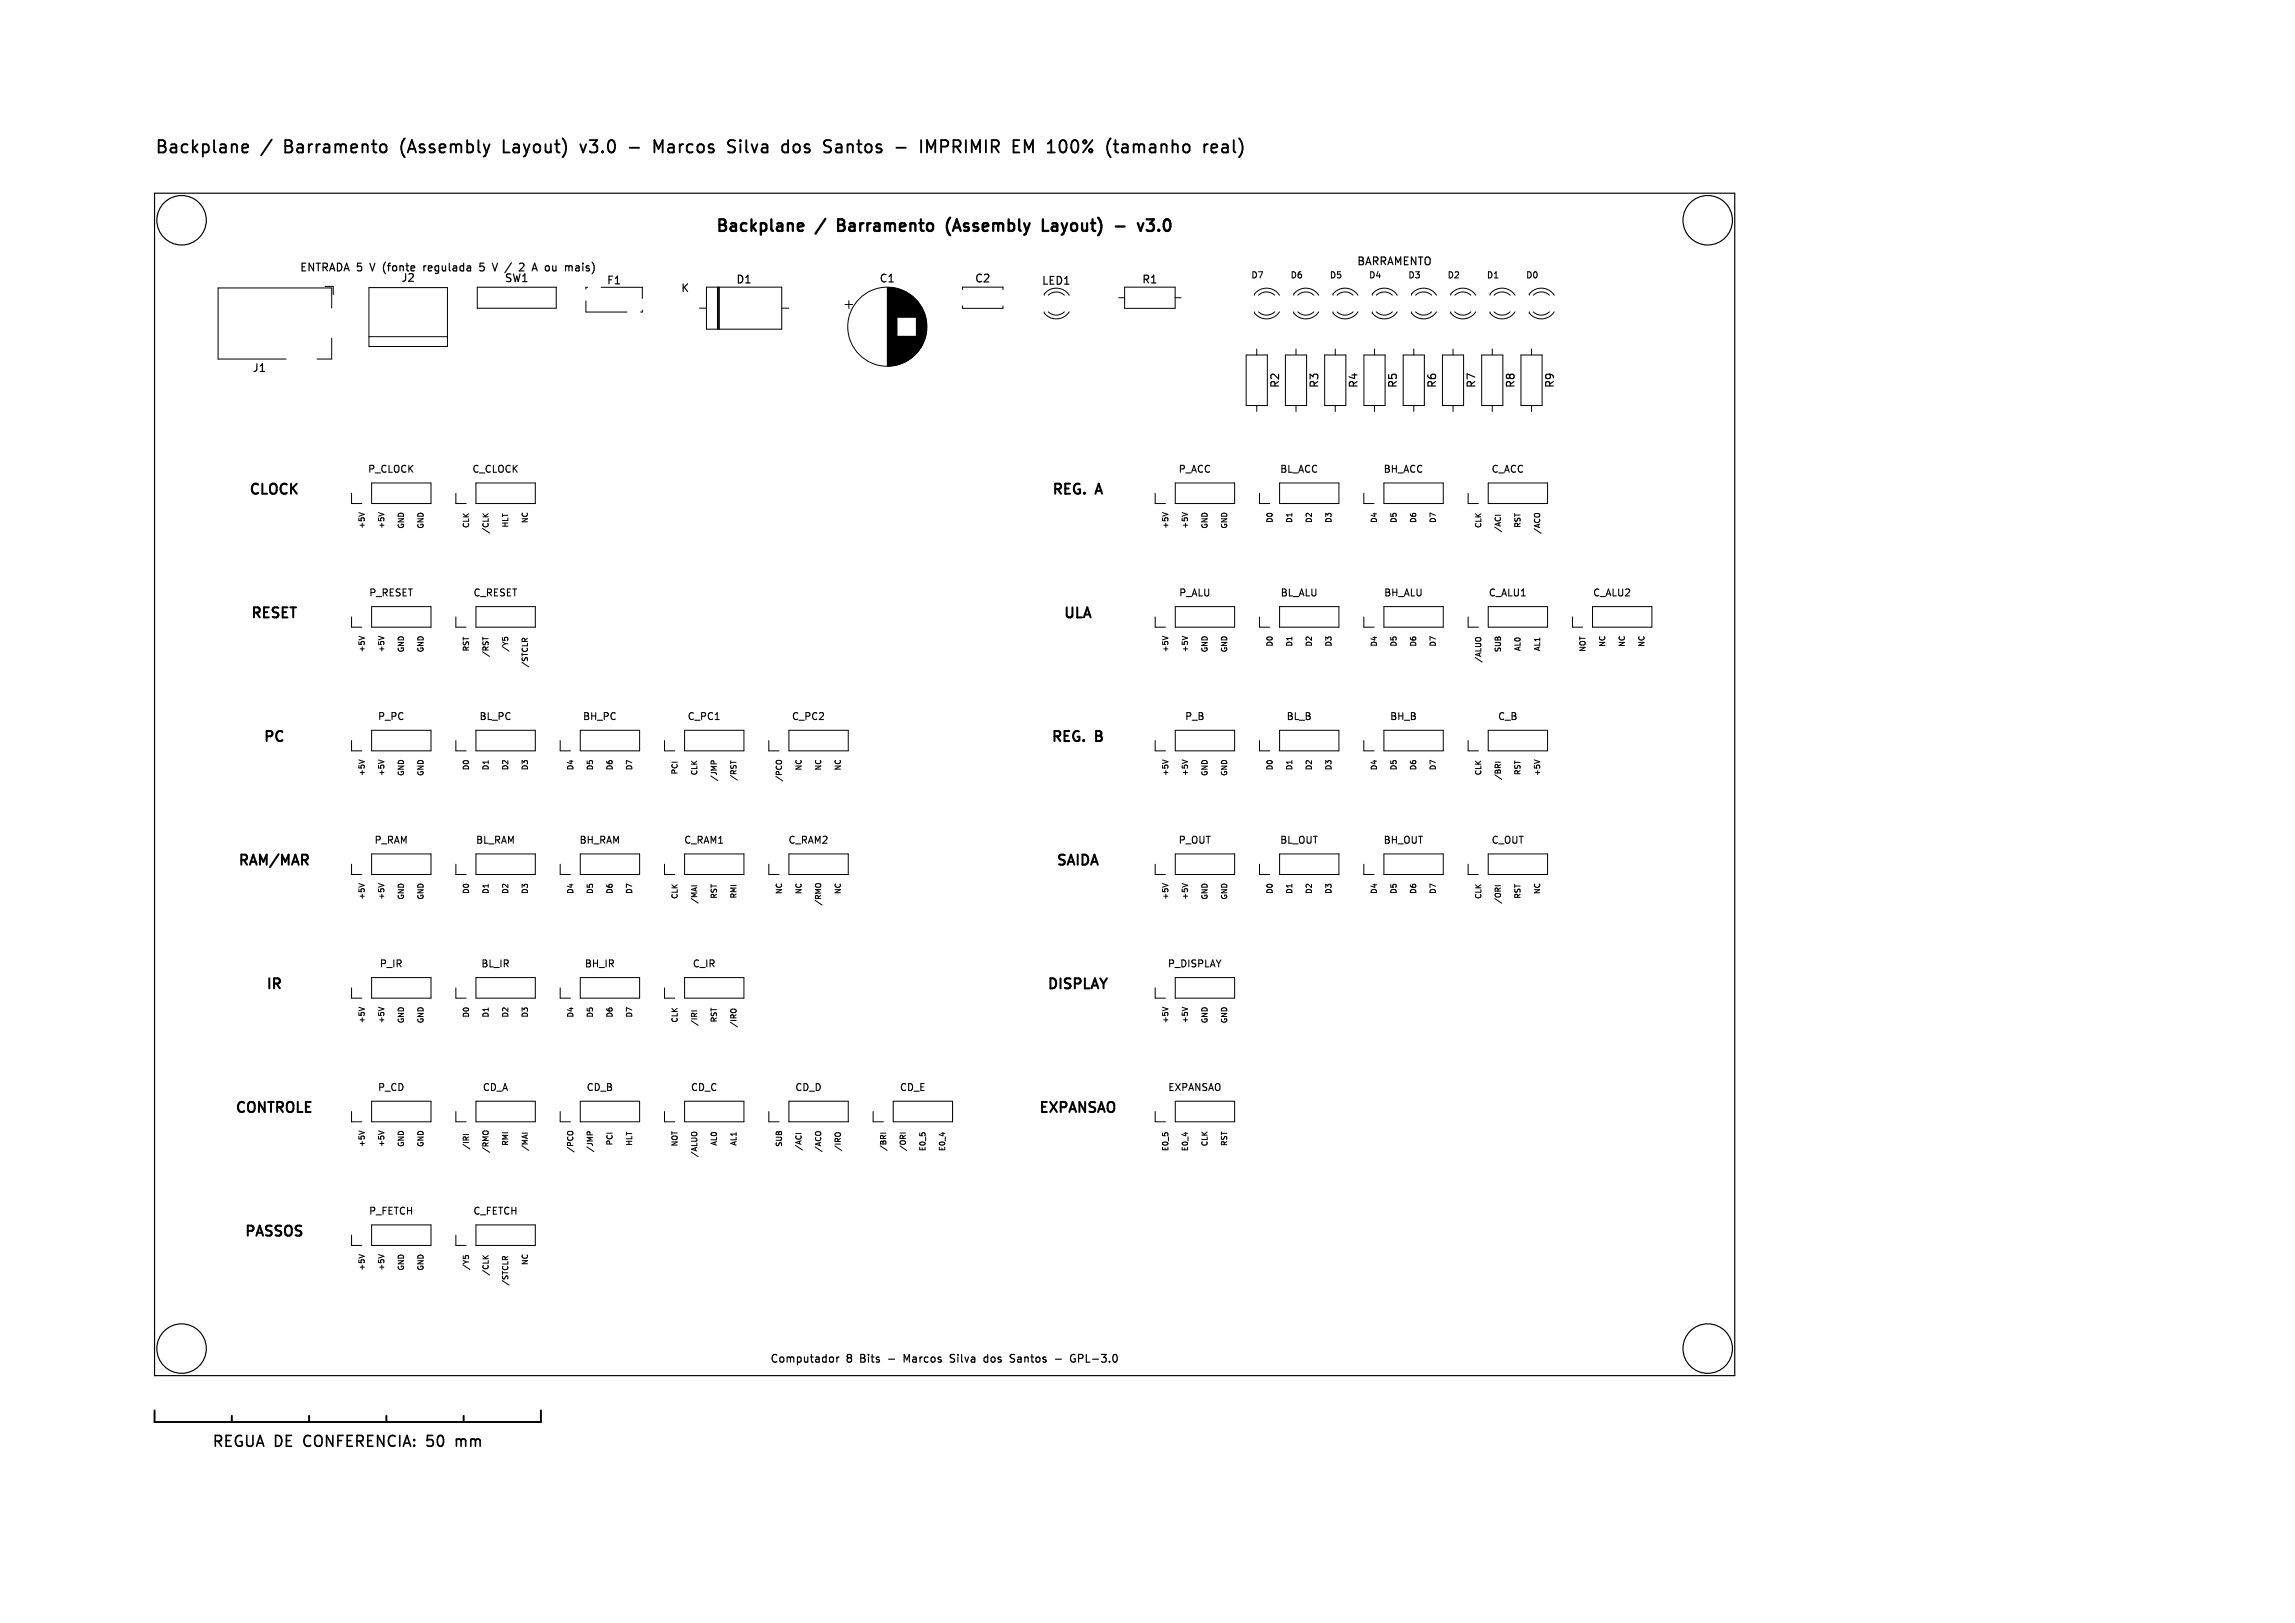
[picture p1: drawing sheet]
<svg xmlns="http://www.w3.org/2000/svg" width="297mm" height="210mm" viewBox="0 0 297 210" stroke-linecap="round" stroke-linejoin="round" font-family="sans-serif">
<defs><g id="words">
<g font-size="2.2">
<text x="20" y="20.2">Backplane</text>
<text x="33.9" y="20.2">/</text>
<text x="37.2" y="20.2">Barramento</text>
<text x="52.6" y="20.2">(Assembly</text>
<text x="66.2" y="20.2">Layout)</text>
<text x="76.7" y="20.2">v3.0</text>
<text x="87" y="20.2">Marcos</text>
<text x="97" y="20.2">Silva</text>
<text x="104.4" y="20.2">dos</text>
<text x="110.2" y="20.2">Santos</text>
<text x="123.5" y="20.2">IMPRIMIR</text>
<text x="135.8" y="20.2">EM 100%</text>
<text x="148.7" y="20.2">(tamanho</text>
</g>
<g font-size="2.1">
<text x="92.4" y="30.4">Backplane</text>
<text x="105.7" y="30.4">/</text>
<text x="109" y="30.4">Barramento</text>
<text x="123.7" y="30.4">(Assembly</text>
<text x="136.7" y="30.4">Layout)</text>
<text x="150.3" y="30.4">v3.0</text>
</g>
<g font-size="1.9">
<text x="27.4" y="187.5">REGUA DE</text>
<text x="39.6" y="187.5">CONFERENCIA:</text>
<text x="55.9" y="187.5">50</text>
<text x="60" y="187.5">mm</text>
</g>
<g font-size="1.8">
<text x="32.1" y="64.3">CLOCK</text>
<text x="136" y="64.3">REG.</text>
<text x="141.9" y="64.3">A</text>
<text x="32.3" y="80.3">RESET</text>
<text x="137.5" y="80.3">ULA</text>
<text x="33.9" y="96.3">PC</text>
<text x="135.9" y="96.3">REG.</text>
<text x="141.8" y="96.3">B</text>
<text x="30.7" y="112.3">RAM/MAR</text>
<text x="136.5" y="112.3">SAIDA</text>
<text x="34.3" y="128.3">IR</text>
<text x="135.4" y="128.3">DISPLAY</text>
<text x="30.3" y="144.3">CONTROLE</text>
<text x="134.3" y="144.3">EXPANSAO</text>
<text x="31.5" y="160.3">PASSOS</text>
</g>
<g font-size="1.4">
<text x="38.7" y="35.3">ENTRADA 5</text>
<text x="48.1" y="35.3">V (fonte</text>
<text x="55.5" y="35.3">regulada</text>
<text x="63" y="35.3">5</text>
<text x="65" y="35.3">V /</text>
<text x="68.9" y="35.3">2</text>
<text x="70.9" y="35.3">A ou</text>
<text x="75.6" y="35.3">mais)</text>
<text x="175.5" y="34.5">BARRAMENTO</text>
<text x="51.8" y="36.7">J2</text>
<text x="65.2" y="36.7">SW1</text>
<text x="78.4" y="37">F1</text>
<text x="88.1" y="38">K</text>
<text x="95.2" y="36.9">D1</text>
<text x="113.7" y="36.7">C1</text>
<text x="126.1" y="36.7">C2</text>
<text x="134.7" y="37">LED1</text>
<text x="147.7" y="36.9">R1</text>
<text x="32.6" y="48.3">J1</text>
<text x="165.7" y="50.3" transform="rotate(-90 165.7 50.3)">R2</text>
<text x="170.8" y="50.3" transform="rotate(-90 170.8 50.3)">R3</text>
<text x="175.9" y="50.3" transform="rotate(-90 175.9 50.3)">R4</text>
<text x="181" y="50.3" transform="rotate(-90 181 50.3)">R5</text>
<text x="186.1" y="50.3" transform="rotate(-90 186.1 50.3)">R6</text>
<text x="191.1" y="50.3" transform="rotate(-90 191.1 50.3)">R7</text>
<text x="196.2" y="50.3" transform="rotate(-90 196.2 50.3)">R8</text>
<text x="201.3" y="50.3" transform="rotate(-90 201.3 50.3)">R9</text>
<text x="99.6" y="176.5">Computador</text>
<text x="109.6" y="176.5">8</text>
<text x="111.5" y="176.5">Bits</text>
<text x="115.4" y="176.5">-</text>
<text x="117.6" y="176.5">Marcos</text>
<text x="123.9" y="176.5">Silva</text>
<text x="128.5" y="176.5">dos</text>
<text x="132.2" y="176.5">Santos</text>
<text x="138.2" y="176.5">-</text>
<text x="140.5" y="176.5">GPL-3.0</text>
</g>
<g font-size="1.3">
<text x="47.5" y="61.4">P_CLOCK</text>
<text x="61" y="61.4">C_CLOCK</text>
<text x="152.4" y="61.4">P_ACC</text>
<text x="165.6" y="61.4">BL_ACC</text>
<text x="179" y="61.4">BH_ACC</text>
<text x="192.9" y="61.4">C_ACC</text>
<text x="47.7" y="77.4">P_RESET</text>
<text x="61.2" y="77.4">C_RESET</text>
<text x="152.5" y="77.4">P_ALU</text>
<text x="165.6" y="77.4">BL_ALU</text>
<text x="179" y="77.4">BH_ALU</text>
<text x="192.6" y="77.4">C_ALU1</text>
<text x="206.1" y="77.4">C_ALU2</text>
<text x="48.8" y="93.4">P_PC</text>
<text x="62" y="93.4">BL_PC</text>
<text x="75.3" y="93.4">BH_PC</text>
<text x="88.9" y="93.4">C_PC1</text>
<text x="102.4" y="93.4">C_PC2</text>
<text x="153.3" y="93.4">P_B</text>
<text x="166.4" y="93.4">BL_B</text>
<text x="179.8" y="93.4">BH_B</text>
<text x="193.8" y="93.4">C_B</text>
<text x="48.4" y="109.4">P_RAM</text>
<text x="61.5" y="109.4">BL_RAM</text>
<text x="74.9" y="109.4">BH_RAM</text>
<text x="88.4" y="109.4">C_RAM1</text>
<text x="101.9" y="109.4">C_RAM2</text>
<text x="152.4" y="109.4">P_OUT</text>
<text x="165.6" y="109.4">BL_OUT</text>
<text x="179" y="109.4">BH_OUT</text>
<text x="192.9" y="109.4">C_OUT</text>
<text x="49.1" y="125.4">P_IR</text>
<text x="62.2" y="125.4">BL_IR</text>
<text x="75.6" y="125.4">BH_IR</text>
<text x="89.6" y="125.4">C_IR</text>
<text x="151" y="125.4">P_DISPLAY</text>
<text x="48.8" y="141.4">P_CD</text>
<text x="62.4" y="141.4">CD_A</text>
<text x="75.8" y="141.4">CD_B</text>
<text x="89.3" y="141.4">CD_C</text>
<text x="102.8" y="141.4">CD_D</text>
<text x="116.4" y="141.4">CD_E</text>
<text x="151.1" y="141.4">EXPANSAO</text>
<text x="47.7" y="157.4">P_FETCH</text>
<text x="61.2" y="157.4">C_FETCH</text>
</g>
<g font-size="1.1">
<text x="161.9" y="36.2">D7</text>
<text x="166.9" y="36.2">D6</text>
<text x="172" y="36.2">D5</text>
<text x="177.1" y="36.2">D4</text>
<text x="182.2" y="36.2">D3</text>
<text x="187.3" y="36.2">D2</text>
<text x="192.3" y="36.2">D1</text>
<text x="197.4" y="36.2">D0</text>
</g>
<g font-size="1">
<text x="47.3" y="68.5" transform="rotate(-90 47.3 68.5)">+5V</text>
<text x="49.9" y="68.5" transform="rotate(-90 49.9 68.5)">+5V</text>
<text x="52.4" y="68.5" transform="rotate(-90 52.4 68.5)">GND</text>
<text x="55" y="68.5" transform="rotate(-90 55 68.5)">GND</text>
<text x="60.8" y="68.4" transform="rotate(-90 60.8 68.4)">CLK</text>
<text x="63.4" y="69.1" transform="rotate(-90 63.4 69.1)">/CLK</text>
<text x="65.9" y="68.3" transform="rotate(-90 65.9 68.3)">HLT</text>
<text x="68.5" y="67.8" transform="rotate(-90 68.5 67.8)">NC</text>
<text x="151.3" y="68.5" transform="rotate(-90 151.3 68.5)">+5V</text>
<text x="153.9" y="68.5" transform="rotate(-90 153.9 68.5)">+5V</text>
<text x="156.4" y="68.5" transform="rotate(-90 156.4 68.5)">GND</text>
<text x="159" y="68.5" transform="rotate(-90 159 68.5)">GND</text>
<text x="164.8" y="67.7" transform="rotate(-90 164.8 67.7)">D0</text>
<text x="167.4" y="67.7" transform="rotate(-90 167.4 67.7)">D1</text>
<text x="169.9" y="67.7" transform="rotate(-90 169.9 67.7)">D2</text>
<text x="172.5" y="67.7" transform="rotate(-90 172.5 67.7)">D3</text>
<text x="178.3" y="67.7" transform="rotate(-90 178.3 67.7)">D4</text>
<text x="180.9" y="67.7" transform="rotate(-90 180.9 67.7)">D5</text>
<text x="183.4" y="67.7" transform="rotate(-90 183.4 67.7)">D6</text>
<text x="186" y="67.7" transform="rotate(-90 186 67.7)">D7</text>
<text x="191.8" y="68.4" transform="rotate(-90 191.8 68.4)">CLK</text>
<text x="194.4" y="69" transform="rotate(-90 194.4 69)">/ACI</text>
<text x="196.9" y="68.4" transform="rotate(-90 196.9 68.4)">RST</text>
<text x="199.5" y="69.2" transform="rotate(-90 199.5 69.2)">/ACO</text>
<text x="164.8" y="83.7" transform="rotate(-90 164.8 83.7)">D0</text>
<text x="167.4" y="83.7" transform="rotate(-90 167.4 83.7)">D1</text>
<text x="169.9" y="83.7" transform="rotate(-90 169.9 83.7)">D2</text>
<text x="172.5" y="83.7" transform="rotate(-90 172.5 83.7)">D3</text>
<text x="178.3" y="83.7" transform="rotate(-90 178.3 83.7)">D4</text>
<text x="180.9" y="83.7" transform="rotate(-90 180.9 83.7)">D5</text>
<text x="183.4" y="83.7" transform="rotate(-90 183.4 83.7)">D6</text>
<text x="186" y="83.7" transform="rotate(-90 186 83.7)">D7</text>
<text x="207.9" y="83.8" transform="rotate(-90 207.9 83.8)">NC</text>
<text x="210.4" y="83.8" transform="rotate(-90 210.4 83.8)">NC</text>
<text x="213" y="83.8" transform="rotate(-90 213 83.8)">NC</text>
<text x="47.3" y="84.5" transform="rotate(-90 47.3 84.5)">+5V</text>
<text x="49.9" y="84.5" transform="rotate(-90 49.9 84.5)">+5V</text>
<text x="52.4" y="84.5" transform="rotate(-90 52.4 84.5)">GND</text>
<text x="55" y="84.5" transform="rotate(-90 55 84.5)">GND</text>
<text x="60.8" y="84.4" transform="rotate(-90 60.8 84.4)">RST</text>
<text x="63.4" y="85.1" transform="rotate(-90 63.4 85.1)">/RST</text>
<text x="65.9" y="84.4" transform="rotate(-90 65.9 84.4)">/Y5</text>
<text x="68.5" y="86.4" transform="rotate(-90 68.5 86.4)">/STCLR</text>
<text x="151.3" y="84.5" transform="rotate(-90 151.3 84.5)">+5V</text>
<text x="153.9" y="84.5" transform="rotate(-90 153.9 84.5)">+5V</text>
<text x="156.4" y="84.5" transform="rotate(-90 156.4 84.5)">GND</text>
<text x="159" y="84.5" transform="rotate(-90 159 84.5)">GND</text>
<text x="191.8" y="85.8" transform="rotate(-90 191.8 85.8)">/ALUO</text>
<text x="194.4" y="84.5" transform="rotate(-90 194.4 84.5)">SUB</text>
<text x="196.9" y="84.3" transform="rotate(-90 196.9 84.3)">AL0</text>
<text x="199.5" y="84.3" transform="rotate(-90 199.5 84.3)">AL1</text>
<text x="205.3" y="84.4" transform="rotate(-90 205.3 84.4)">NOT</text>
<text x="47.3" y="100.5" transform="rotate(-90 47.3 100.5)">+5V</text>
<text x="49.9" y="100.5" transform="rotate(-90 49.9 100.5)">+5V</text>
<text x="52.4" y="100.5" transform="rotate(-90 52.4 100.5)">GND</text>
<text x="55" y="100.5" transform="rotate(-90 55 100.5)">GND</text>
<text x="60.8" y="99.7" transform="rotate(-90 60.8 99.7)">D0</text>
<text x="63.4" y="99.7" transform="rotate(-90 63.4 99.7)">D1</text>
<text x="65.9" y="99.7" transform="rotate(-90 65.9 99.7)">D2</text>
<text x="68.5" y="99.7" transform="rotate(-90 68.5 99.7)">D3</text>
<text x="74.3" y="99.7" transform="rotate(-90 74.3 99.7)">D4</text>
<text x="76.9" y="99.7" transform="rotate(-90 76.9 99.7)">D5</text>
<text x="79.4" y="99.7" transform="rotate(-90 79.4 99.7)">D6</text>
<text x="82" y="99.7" transform="rotate(-90 82 99.7)">D7</text>
<text x="87.8" y="100.3" transform="rotate(-90 87.8 100.3)">PCI</text>
<text x="90.4" y="100.4" transform="rotate(-90 90.4 100.4)">CLK</text>
<text x="92.9" y="101.2" transform="rotate(-90 92.9 101.2)">/JMP</text>
<text x="95.5" y="101.1" transform="rotate(-90 95.5 101.1)">/RST</text>
<text x="101.3" y="101.2" transform="rotate(-90 101.3 101.2)">/PCO</text>
<text x="103.9" y="99.8" transform="rotate(-90 103.9 99.8)">NC</text>
<text x="106.4" y="99.8" transform="rotate(-90 106.4 99.8)">NC</text>
<text x="109" y="99.8" transform="rotate(-90 109 99.8)">NC</text>
<text x="151.3" y="100.5" transform="rotate(-90 151.3 100.5)">+5V</text>
<text x="153.9" y="100.5" transform="rotate(-90 153.9 100.5)">+5V</text>
<text x="156.4" y="100.5" transform="rotate(-90 156.4 100.5)">GND</text>
<text x="159" y="100.5" transform="rotate(-90 159 100.5)">GND</text>
<text x="164.8" y="99.7" transform="rotate(-90 164.8 99.7)">D0</text>
<text x="167.4" y="99.7" transform="rotate(-90 167.4 99.7)">D1</text>
<text x="169.9" y="99.7" transform="rotate(-90 169.9 99.7)">D2</text>
<text x="172.5" y="99.7" transform="rotate(-90 172.5 99.7)">D3</text>
<text x="178.3" y="99.7" transform="rotate(-90 178.3 99.7)">D4</text>
<text x="180.9" y="99.7" transform="rotate(-90 180.9 99.7)">D5</text>
<text x="183.4" y="99.7" transform="rotate(-90 183.4 99.7)">D6</text>
<text x="186" y="99.7" transform="rotate(-90 186 99.7)">D7</text>
<text x="191.8" y="100.4" transform="rotate(-90 191.8 100.4)">CLK</text>
<text x="194.4" y="101" transform="rotate(-90 194.4 101)">/BRI</text>
<text x="196.9" y="100.4" transform="rotate(-90 196.9 100.4)">RST</text>
<text x="199.5" y="100.5" transform="rotate(-90 199.5 100.5)">+5V</text>
<text x="47.3" y="116.5" transform="rotate(-90 47.3 116.5)">+5V</text>
<text x="49.9" y="116.5" transform="rotate(-90 49.9 116.5)">+5V</text>
<text x="52.4" y="116.5" transform="rotate(-90 52.4 116.5)">GND</text>
<text x="55" y="116.5" transform="rotate(-90 55 116.5)">GND</text>
<text x="60.8" y="115.7" transform="rotate(-90 60.8 115.7)">D0</text>
<text x="63.4" y="115.7" transform="rotate(-90 63.4 115.7)">D1</text>
<text x="65.9" y="115.7" transform="rotate(-90 65.9 115.7)">D2</text>
<text x="68.5" y="115.7" transform="rotate(-90 68.5 115.7)">D3</text>
<text x="74.3" y="115.7" transform="rotate(-90 74.3 115.7)">D4</text>
<text x="76.9" y="115.7" transform="rotate(-90 76.9 115.7)">D5</text>
<text x="79.4" y="115.7" transform="rotate(-90 79.4 115.7)">D6</text>
<text x="82" y="115.7" transform="rotate(-90 82 115.7)">D7</text>
<text x="87.8" y="116.4" transform="rotate(-90 87.8 116.4)">CLK</text>
<text x="90.4" y="117" transform="rotate(-90 90.4 117)">/MAI</text>
<text x="92.9" y="116.4" transform="rotate(-90 92.9 116.4)">RST</text>
<text x="95.5" y="116.3" transform="rotate(-90 95.5 116.3)">RMI</text>
<text x="101.3" y="115.8" transform="rotate(-90 101.3 115.8)">NC</text>
<text x="103.9" y="115.8" transform="rotate(-90 103.9 115.8)">NC</text>
<text x="106.4" y="117.3" transform="rotate(-90 106.4 117.3)">/RMO</text>
<text x="109" y="115.8" transform="rotate(-90 109 115.8)">NC</text>
<text x="151.3" y="116.5" transform="rotate(-90 151.3 116.5)">+5V</text>
<text x="153.9" y="116.5" transform="rotate(-90 153.9 116.5)">+5V</text>
<text x="156.4" y="116.5" transform="rotate(-90 156.4 116.5)">GND</text>
<text x="159" y="116.5" transform="rotate(-90 159 116.5)">GND</text>
<text x="164.8" y="115.7" transform="rotate(-90 164.8 115.7)">D0</text>
<text x="167.4" y="115.7" transform="rotate(-90 167.4 115.7)">D1</text>
<text x="169.9" y="115.7" transform="rotate(-90 169.9 115.7)">D2</text>
<text x="172.5" y="115.7" transform="rotate(-90 172.5 115.7)">D3</text>
<text x="178.3" y="115.7" transform="rotate(-90 178.3 115.7)">D4</text>
<text x="180.9" y="115.7" transform="rotate(-90 180.9 115.7)">D5</text>
<text x="183.4" y="115.7" transform="rotate(-90 183.4 115.7)">D6</text>
<text x="186" y="115.7" transform="rotate(-90 186 115.7)">D7</text>
<text x="191.8" y="116.4" transform="rotate(-90 191.8 116.4)">CLK</text>
<text x="194.4" y="117" transform="rotate(-90 194.4 117)">/ORI</text>
<text x="196.9" y="116.4" transform="rotate(-90 196.9 116.4)">RST</text>
<text x="199.5" y="115.8" transform="rotate(-90 199.5 115.8)">NC</text>
<text x="60.8" y="131.7" transform="rotate(-90 60.8 131.7)">D0</text>
<text x="63.4" y="131.7" transform="rotate(-90 63.4 131.7)">D1</text>
<text x="65.9" y="131.7" transform="rotate(-90 65.9 131.7)">D2</text>
<text x="68.5" y="131.7" transform="rotate(-90 68.5 131.7)">D3</text>
<text x="74.3" y="131.7" transform="rotate(-90 74.3 131.7)">D4</text>
<text x="76.9" y="131.7" transform="rotate(-90 76.9 131.7)">D5</text>
<text x="79.4" y="131.7" transform="rotate(-90 79.4 131.7)">D6</text>
<text x="82" y="131.7" transform="rotate(-90 82 131.7)">D7</text>
<text x="47.3" y="132.5" transform="rotate(-90 47.3 132.5)">+5V</text>
<text x="49.9" y="132.5" transform="rotate(-90 49.9 132.5)">+5V</text>
<text x="52.4" y="132.5" transform="rotate(-90 52.4 132.5)">GND</text>
<text x="55" y="132.5" transform="rotate(-90 55 132.5)">GND</text>
<text x="87.8" y="132.4" transform="rotate(-90 87.8 132.4)">CLK</text>
<text x="90.4" y="132.8" transform="rotate(-90 90.4 132.8)">/IRI</text>
<text x="92.9" y="132.4" transform="rotate(-90 92.9 132.4)">RST</text>
<text x="95.5" y="133" transform="rotate(-90 95.5 133)">/IRO</text>
<text x="151.3" y="132.5" transform="rotate(-90 151.3 132.5)">+5V</text>
<text x="153.9" y="132.5" transform="rotate(-90 153.9 132.5)">+5V</text>
<text x="156.4" y="132.5" transform="rotate(-90 156.4 132.5)">GND</text>
<text x="159" y="132.5" transform="rotate(-90 159 132.5)">GND</text>
<text x="47.3" y="148.5" transform="rotate(-90 47.3 148.5)">+5V</text>
<text x="49.9" y="148.5" transform="rotate(-90 49.9 148.5)">+5V</text>
<text x="52.4" y="148.5" transform="rotate(-90 52.4 148.5)">GND</text>
<text x="55" y="148.5" transform="rotate(-90 55 148.5)">GND</text>
<text x="60.8" y="148.8" transform="rotate(-90 60.8 148.8)">/IRI</text>
<text x="63.4" y="149.3" transform="rotate(-90 63.4 149.3)">/RMO</text>
<text x="65.9" y="148.3" transform="rotate(-90 65.9 148.3)">RMI</text>
<text x="68.5" y="149" transform="rotate(-90 68.5 149)">/MAI</text>
<text x="74.3" y="149.2" transform="rotate(-90 74.3 149.2)">/PCO</text>
<text x="76.9" y="149.2" transform="rotate(-90 76.9 149.2)">/JMP</text>
<text x="79.4" y="148.3" transform="rotate(-90 79.4 148.3)">PCI</text>
<text x="82" y="148.3" transform="rotate(-90 82 148.3)">HLT</text>
<text x="87.8" y="148.4" transform="rotate(-90 87.8 148.4)">NOT</text>
<text x="90.4" y="149.8" transform="rotate(-90 90.4 149.8)">/ALUO</text>
<text x="92.9" y="148.3" transform="rotate(-90 92.9 148.3)">AL0</text>
<text x="95.5" y="148.3" transform="rotate(-90 95.5 148.3)">AL1</text>
<text x="101.3" y="148.5" transform="rotate(-90 101.3 148.5)">SUB</text>
<text x="103.9" y="149" transform="rotate(-90 103.9 149)">/ACI</text>
<text x="106.4" y="149.2" transform="rotate(-90 106.4 149.2)">/ACO</text>
<text x="109" y="149" transform="rotate(-90 109 149)">/IRO</text>
<text x="114.8" y="149" transform="rotate(-90 114.8 149)">/BRI</text>
<text x="117.4" y="149" transform="rotate(-90 117.4 149)">/ORI</text>
<text x="119.9" y="149" transform="rotate(-90 119.9 149)">E0_5</text>
<text x="122.5" y="149" transform="rotate(-90 122.5 149)">E0_4</text>
<text x="151.3" y="149" transform="rotate(-90 151.3 149)">E0_5</text>
<text x="153.9" y="149" transform="rotate(-90 153.9 149)">E0_4</text>
<text x="156.4" y="148.4" transform="rotate(-90 156.4 148.4)">CLK</text>
<text x="159" y="148.4" transform="rotate(-90 159 148.4)">RST</text>
<text x="47.3" y="164.5" transform="rotate(-90 47.3 164.5)">+5V</text>
<text x="49.9" y="164.5" transform="rotate(-90 49.9 164.5)">+5V</text>
<text x="52.4" y="164.5" transform="rotate(-90 52.4 164.5)">GND</text>
<text x="55" y="164.5" transform="rotate(-90 55 164.5)">GND</text>
<text x="60.8" y="164.4" transform="rotate(-90 60.8 164.4)">/Y5</text>
<text x="63.4" y="165.1" transform="rotate(-90 63.4 165.1)">/CLK</text>
<text x="65.9" y="166.4" transform="rotate(-90 65.9 166.4)">/STCLR</text>
<text x="68.5" y="163.8" transform="rotate(-90 68.5 163.8)">NC</text>
</g>
</g></defs>
<g fill="none" stroke="#000" stroke-width=".13">
<path d="M42.1 37.1h1v1M42.9 39.9v-2.6h-14.7v9.2h8.8M47.7 37.2h10.2v7.6h-10.2zM61.8 37.2h10.2v2.7h-10.2zM75.8 38.9v1.5h5.3M76 37.2h-.2v.2M77.8 37.2h5.3v1.4M90.5 39.9h.9M91.4 37.2h9.8v5.4h-9.8zM92.8 37.2v5.4M93 37.2v5.4M93.1 37.2v5.4"/>
<path d="M101.2 39.9h.9M109.4 39.4h1M109.8 38.9v1M114.8 37.2v10.2M114.9 37.2v10.2M115 37.2v10.2M115.1 37.2v10.1M115.2 37.2v10.1M115.3 37.2v10.1M115.4 37.2v10.1M115.5 37.2v10.1M115.6 37.2v10.1"/>
<path d="M115.6 37.3v10M115.7 37.3v10M115.8 37.3v10M115.9 37.3v9.9M116 37.3v9.9M116.1 37.3v9.9M116.1 37.4v3.6M116.2 37.4v3.6M116.3 37.4v3.6M116.4 37.4v3.6M116.4 37.5v3.5M116.5 37.5v3.5"/>
<path d="M116.6 37.5v3.5M116.7 37.5v3.5M116.7 37.6v3.4M116.8 37.6v3.4M116.9 37.6v3.4M117 37.7v3.3M117.1 37.7v3.3M117.2 37.8v3.2M117.3 37.8v3.2M117.4 37.9v3.1M117.5 37.9v3.1M117.5 38v3"/>
<path d="M117.6 38v3M117.7 38.1v2.9M117.8 38.1v2.9M117.8 38.2v2.8M117.9 38.2v2.8M118 38.3v2.7M118.1 38.3v2.7M118.1 38.4v2.6M118.2 38.4v2.6M118.2 38.5v2.5M118.3 38.5v2.5M118.3 38.6v2.4"/>
<path d="M118.4 38.6v2.4M118.4 38.7v2.3M118.5 38.7v2.3M118.5 38.8v2.2M118.6 38.8v2.2M118.6 38.8v6.9M118.6 38.9v6.8M118.7 38.9v6.7M118.7 39v6.6M118.8 39v6.5M118.8 39.1v6.4M118.8 39.1v6.3"/>
<path d="M118.9 39.2v6.2M118.9 39.2v6.1M119 39.3v6M119 39.3v5.9M119 39.4v5.8M119.1 39.4v5.7M119.1 39.5v5.5M119.2 39.6v5.4M119.2 39.6v5.3M119.2 39.7v5.2M119.3 39.8v5M119.3 39.8v4.9"/>
<path d="M119.4 39.9v4.7M119.4 40v4.6M124.6 37.5v-.3h5.2v.3M124.6 39.6v.3h5.2v-.3M135.1 38.2a1.18 1.18 0 0 1 1-.8 1.99 1.99 0 0 1 2.3 .8M135.7 38.2a1.5 1.5 0 0 1 2 0M144.8 38.5h.7M145.5 37.2h6.6v2.7h-6.6zM152.1 38.5h.7M162.3 38.2a1.18 1.18 0 0 1 1-.8 1.99 1.99 0 0 1 2.3 .8M162.9 38.2a1.5 1.5 0 0 1 2.1 0M167.4 38.2a1.18 1.18 0 0 1 .9-.8 1.99 1.99 0 0 1 2.4 .8"/>
<path d="M167.9 38.2a1.5 1.5 0 0 1 2.1 0M172.5 38.2a1.18 1.18 0 0 1 .9-.8 1.99 1.99 0 0 1 2.3 .8M173 38.2a1.5 1.5 0 0 1 2.1 0M177.6 38.2a1.18 1.18 0 0 1 .9-.8 1.99 1.99 0 0 1 2.3 .8M178.1 38.2a1.5 1.5 0 0 1 2.1 0M182.7 38.2a1.18 1.18 0 0 1 .9-.8 1.99 1.99 0 0 1 2.3 .8M183.2 38.2a1.5 1.5 0 0 1 2.1 0M187.7 38.2a1.18 1.18 0 0 1 1-.8 1.99 1.99 0 0 1 2.3 .8M188.3 38.2a1.5 1.5 0 0 1 2.1 0M192.8 38.2a1.18 1.18 0 0 1 .9-.8 1.99 1.99 0 0 1 2.4 .8M193.3 38.2a1.5 1.5 0 0 1 2.1 0M197.9 38.2a1.18 1.18 0 0 1 .9-.8 1.99 1.99 0 0 1 2.3 .8"/>
<path d="M198.4 38.2a1.5 1.5 0 0 1 2.1 0M42.9 43.8v2.7h-1.9M47.7 43.6h10.2M83.1 40.1v.3h-.2M116.1 43.5v3.7M116.2 43.5v3.7M116.3 43.5v3.6M116.4 43.5v3.6M116.5 43.5v3.6M116.6 43.5v3.6M116.6 43.5v3.5M116.7 43.5v3.5"/>
<path d="M116.8 43.5v3.5M116.8 43.5v3.4M116.9 43.5v3.4M117 43.5v3.4M117.1 43.5v3.3M117.2 43.5v3.3M117.3 43.5v3.2M117.4 43.5v3.2M117.4 43.5v3.1M117.5 43.5v3.1M117.6 43.5v3.1M117.6 43.5v3"/>
<path d="M117.7 43.5v3M117.8 43.5v2.9M117.9 43.5v2.9M117.9 43.5v2.8M118 43.5v2.8M118 43.5v2.7M118.1 43.5v2.7M118.2 43.5v2.6M118.3 43.5v2.5M118.4 43.5v2.5M118.4 43.5v2.4M118.5 43.5v2.3"/>
<path d="M118.6 43.5v2.3M119.4 40.1v4.4M119.5 40.2v4.2M119.5 40.2v4.1M119.6 40.3v3.9M119.6 40.4v3.7M119.6 40.5v3.5M119.7 40.6v3.3M119.7 40.8v3M119.8 40.9v2.8M119.8 41v2.5M119.8 41.2v2.1"/>
<path d="M119.9 41.4v1.7M119.9 41.7v1.2M137.7 40.4a1.5 1.5 0 0 1-2 0M138.4 40.4a1.99 1.99 0 0 1-3.3 .1v-.1M161.3 45.9h2.7v6.6h-2.7zM162.6 45.2v.7M162.6 52.5v.7M165 40.4a1.5 1.5 0 0 1-2.1 0M165.6 40.4a1.99 1.99 0 0 1-3.3 .1v-.1M166.3 45.9h2.8v6.6h-2.8zM167.7 45.2v.7M167.7 52.5v.7"/>
<path d="M170 40.4a1.5 1.5 0 0 1-2.1 0M170.7 40.4a1.99 1.99 0 0 1-3.3 .1v-.1M171.4 45.9h2.8v6.6h-2.8zM172.8 45.2v.7M172.8 52.5v.7M175.1 40.4a1.5 1.5 0 0 1-2.1 0M175.7 40.4a1.99 1.99 0 0 1-3.2 .1v-.1M176.5 45.9h2.7v6.6h-2.7zM177.9 45.2v.7M177.9 52.5v.7M180.2 40.4a1.5 1.5 0 0 1-2.1 0M180.8 40.4a1.99 1.99 0 0 1-3.2 .1v-.1"/>
<path d="M181.6 45.9h2.7v6.6h-2.7zM183 45.2v.7M183 52.5v.7M185.3 40.4a1.5 1.5 0 0 1-2.1 0M185.9 40.4a1.99 1.99 0 0 1-3.2 .1v-.1M186.7 45.9h2.7v6.6h-2.7zM188 45.2v.7M188 52.5v.7M190.4 40.4a1.5 1.5 0 0 1-2.1 0M191 40.4a1.99 1.99 0 0 1-3.3 .1v-.1M191.7 45.9h2.8v6.6h-2.8zM193.1 45.2v.7"/>
<path d="M193.1 52.5v.7M195.4 40.4a1.5 1.5 0 0 1-2.1 0M196.1 40.4a1.99 1.99 0 0 1-3.3 .1v-.1M196.8 45.9h2.8v6.6h-2.8zM198.2 45.2v.7M198.2 52.5v.7M200.5 40.4a1.5 1.5 0 0 1-2.1 0M201.1 40.4a1.99 1.99 0 0 1-3.2 .1v-.1M45.5 63.8v1.4h1.3M45.5 79.8v1.4h1.3M46.4 66.3l.7 .3M48.1 62.5h7.7v2.7h-7.7z"/>
<path d="M48.1 78.5h7.7v2.7h-7.7zM49 66.3l.7 .3M59 63.8v1.4h1.3M59 79.8v1.4h1.3M61.6 62.5h7.7v2.7h-7.7zM61.6 78.5h7.7v2.7h-7.7zM62.5 66.5l.4 .4M63.2 66.5l-.4 .3M149.5 63.8v1.4h1.3M149.5 79.8v1.4h1.3M150.4 66.3l.7 .3M152.1 62.5h7.7v2.7h-7.7z"/>
<path d="M152.1 78.5h7.7v2.7h-7.7zM153 66.3l.7 .3M163 63.8v1.4h1.3M163 79.8v1.4h1.3M165.6 62.5h7.7v2.7h-7.7zM165.6 78.5h7.7v2.7h-7.7zM176.5 63.8v1.4h1.3M176.5 79.8v1.4h1.3M179.1 62.5h7.7v2.7h-7.7zM179.1 78.5h7.7v2.7h-7.7zM190 63.8v1.4h1.3M190 79.8v1.4h1.3"/>
<path d="M192.6 62.5h7.7v2.7h-7.7zM192.6 78.5h7.7v2.7h-7.7zM193.5 66.7h.7M198.6 66.5l.2-.1 .4 .1M203.5 79.8v1.4h1.3M206.1 78.5h7.7v2.7h-7.7zM45.5 95.8v1.4h1.3M46.4 82.3l.7 .3M46.4 98.3l.7 .3M48.1 94.5h7.7v2.7h-7.7zM49 82.3l.7 .3M49 98.3l.7 .3"/>
<path d="M59 95.8v1.4h1.3M61.6 94.5h7.7v2.7h-7.7zM62.5 82.4v.4M65 82.5v.3M65.3 82.8v-.2l.1-.1h.3v.3M67.6 82.7l.1-.1 .2 .1M68.3 82.6l-.4 .2M72.5 95.8v1.4h1.3M75.1 94.5h7.7v2.7h-7.7zM86 95.8v1.4h1.3M88.6 94.5h7.7v2.7h-7.7zM92 98.8v-.2l.2-.2 .2 .1v.3"/>
<path d="M94.6 98.4v.4M99.5 95.8v1.4h1.3M100.4 98.6l.3-.2h.3l.1 .2M102.1 94.5h7.7v2.7h-7.7zM149.5 95.8v1.4h1.3M150.4 82.3l.7 .3M150.4 98.3l.7 .3M152.1 94.5h7.7v2.7h-7.7zM153 82.3l.7 .3M153 98.3l.7 .3M163 95.8v1.4h1.3M165.6 94.5h7.7v2.7h-7.7z"/>
<path d="M176.5 95.8v1.4h1.3M179.1 94.5h7.7v2.7h-7.7zM190 95.8v1.4h1.3M191 82.6l.2-.1 .4 .1M192.6 94.5h7.7v2.7h-7.7zM193.5 98.6h.7M198.6 98.3l.7 .3M45.5 111.8v1.4h1.3M46.4 114.3l.7 .3M48.1 110.5h7.7v2.7h-7.7zM49 114.3l.7 .3M59 111.8v1.4h1.3"/>
<path d="M61.6 110.5h7.7v2.7h-7.7zM72.5 111.8v1.4h1.3M75.1 110.5h7.7v2.7h-7.7zM86 111.8v1.4h1.3M88.6 110.5h7.7v2.7h-7.7zM89.5 114.6h.7M99.5 111.8v1.4h1.3M102.1 110.5h7.7v2.7h-7.7zM105.6 114.4l.2-.1 .4 .1M149.5 111.8v1.4h1.3M150.4 114.3l.7 .3M152.1 110.5h7.7v2.7h-7.7z"/>
<path d="M153 114.3l.7 .3M163 111.8v1.4h1.3M165.6 110.5h7.7v2.7h-7.7zM176.5 111.8v1.4h1.3M179.1 110.5h7.7v2.7h-7.7zM190 111.8v1.4h1.3M192.6 110.5h7.7v2.7h-7.7zM193.5 114.6h.7M45.5 127.8v1.4h1.3M46.4 130.3l.7 .3M48.1 126.5h7.7v2.7h-7.7zM49 130.3l.7 .3"/>
<path d="M59 127.8v1.4h1.3M61.6 126.5h7.7v2.7h-7.7zM72.5 127.8v1.4h1.3M75.1 126.5h7.7v2.7h-7.7zM86 127.8v1.4h1.3M88.6 126.5h7.7v2.7h-7.7zM89.5 130.8h.7M94.6 130.7l.2-.1h.4l.1 .1M149.5 127.8v1.4h1.3M150.4 130.3l.7 .3M152.1 126.5h7.7v2.7h-7.7zM153 130.3l.7 .3"/>
<path d="M45.5 143.8v1.4h1.3M45.5 159.8v1.4h1.3M46.4 146.3l.7 .3M48.1 142.5h7.7v2.7h-7.7zM48.1 158.5h7.7v2.7h-7.7zM49 146.3l.7 .3M59 143.8v1.4h1.3M59 159.8v1.4h1.3M59.9 146.8h.7M61.6 142.5h7.7v2.7h-7.7zM61.6 158.5h7.7v2.7h-7.7zM62.5 146.4l.2-.1 .4 .1"/>
<path d="M67.6 146.6h.7M72.5 143.8v1.4h1.3M73.4 146.6l.3-.2h.3l.1 .2M75.1 142.5h7.7v2.7h-7.7zM76 146.8v-.2l.1-.2 .2 .1 .1 .3M86 143.8v1.4h1.3M88.6 142.5h7.7v2.7h-7.7zM89.5 146.6l.2-.1 .4 .1M99.5 143.8v1.4h1.3M102.1 142.5h7.7v2.7h-7.7zM103 146.7h.7M105.6 146.5l.2-.1 .4 .1"/>
<path d="M108.1 146.7l.2-.1h.4l.1 .1M113 143.8v1.4h1.3M113.9 146.6h.7M115.6 142.5h7.7v2.7h-7.7zM116.5 146.6h.7M149.5 143.8v1.4h1.3M152.1 142.5h7.7v2.7h-7.7zM46.4 162.3l.7 .3M49 162.3l.7 .3M59.9 162.5v.3M60.2 162.8v-.2l.1-.1h.3v.3M62.5 162.5l.4 .4"/>
<path d="M63.2 162.5l-.4 .3M65 162.7l.2-.1 .2 .1M65.7 162.6l-.3 .2"/>
<circle cx="114.8" cy="42.3" r="5.1"/>
</g>
<g fill="none" stroke="#000" stroke-width=".15">
<path d="M20 25h204.5v153h-204.5zM54.9 34.4v.7M55.1 34.4h-.1l-.1 .2M62.1 35l.1 .1 .4-.1M62.6 34.1h-.5v.4l.1-.1 .4 .1M64.4 34.1l-.4 1M67.7 34.1l.1 .1v.3l-.6 .6h.6M74.6 34.4h.3l.1 .7M75 35l-.4 .1M75 34.6l-.4 .1M107.7 175.6l.2 .2v.3l-.2 .2M108.3 175.6v.7"/>
<path d="M108.6 175.6h-.2l-.1 .2M117.3 176l-.3-.7v1M123.5 176.2l-.2 .1-.3-.1M123.5 175.3h-.3l-.2 .1 .1 .3 .4 .2M127.3 176.1l.2 .2 .3-.1M127.8 175.6h-.3l-.2 .2M127.8 175.3v1M131.2 175.3h.1M131.2 175.8l.1 .2-.1 .2M131.8 175.6h-.1M131.8 175.9a.2 .2 0 0 0-.1 .2 .2 .2 0 0 0 .1 .2M136.6 175.9h.7"/>
<path d="M139 175.8h.2l-.1 .4M139.1 175.3h-.1a.4 .4 0 0 0-.5 .4M140.1 175.3h-.5v1M140.1 175.7l-.5 .1"/>
<circle cx="23.5" cy="28.5" r="3.2"/>
<circle cx="221" cy="28.5" r="3.2"/>
<circle cx="23.5" cy="174.5" r="3.2"/>
<circle cx="221" cy="174.5" r="3.2"/>
</g>
<path d="M103.2 29.4l.8-.2-.1-.3h-.4l-.3 .2 .1 .7 .2 .1 .4-.1M120.5 28.9l.3 .3v.4l-.3 .3M123 28.2a1.72 1.72 0 0 0 0 2.2M135 28.4v1.5h.7M136.2 29.4l-.1 .1 .1 .3M144.4 29.3h1.1M147.2 28.9l.4 1 .4-1M148.4 28.4h.9l-.5 .5a.41 .41 0 0 1 .5 .3v.4l-.1 .2-.6 .1-.2-.2" fill="none" stroke="#000" stroke-width=".3"/>
<path d="M39.4 111.3l.4 .6M39.8 110.7v.4" fill="none" stroke="#000" stroke-width=".26"/>
<path d="M20 182.5v1.5h50v-1.5M30 183.2v.8M40 183.2v.8M50 183.2v.8M60 183.2v.8" fill="none" stroke="#000" stroke-width=".25"/>
<g fill="none" stroke="#000" stroke-width=".24">
<path d="M31.4 19.2l.7-.2-.1-.3h-.4l-.2 .2v.8h.2h.4M49.5 18.7a.43 .43 0 0 1 .5 .3v.4a.43 .43 0 0 1-.5 .3M52 18.6l-.1 .4 .1 .7M65.2 18.1v1.6h.7M75.1 18.7l.4 1 .4-1M81.5 19.1h1.2M84.7 19.7v-1.6l.5 1.2 .6-1.2v1.6M94.8 19a.39 .39 0 0 1 .3 .3 .39 .39 0 0 1-.3 .4M94.9 18.1l.2 .1M95.8 18.1v.2M95.8 18.7v1M95.8 18.1l-.1 .1 .1 .1"/>
<path d="M95.8 18.1l.1 .1-.1 .1M102.7 18.8a.43 .43 0 0 1 .5-.1 .43 .43 0 0 1 .3 .3v.4a.43 .43 0 0 1-.4 .3 .43 .43 0 0 1-.4-.3zM108.4 18.7h.4l.1 1M108.9 19.7h-.5M108.9 19l-.5 .1M119.2 18.1v1.6M120 19.7v-1.6l.5 1.2 .5-1.2v1.6M121.8 19h.6a.43 .43 0 0 0 .3-.5 .43 .43 0 0 0-.3-.4h-.6v1.6M146.9 18.7h.3l.2 .2M147.4 18.9l.2-.2h.4l.1 1M147.4 18.9v.8M158.8 18.7l.1 1"/>
<path d="M158.9 19.7h-.2M158.9 19l-.2 .1M159.7 18.1v1.4l.2 .2M160.3 17.9a1.83 1.83 0 0 1 0 2.4"/>
</g>
<path d="M59.1 186.2v.9M59.5 186.2l-.4 .1" fill="none" stroke="#000" stroke-width=".21"/>
<use href="#words"/>
</svg>
